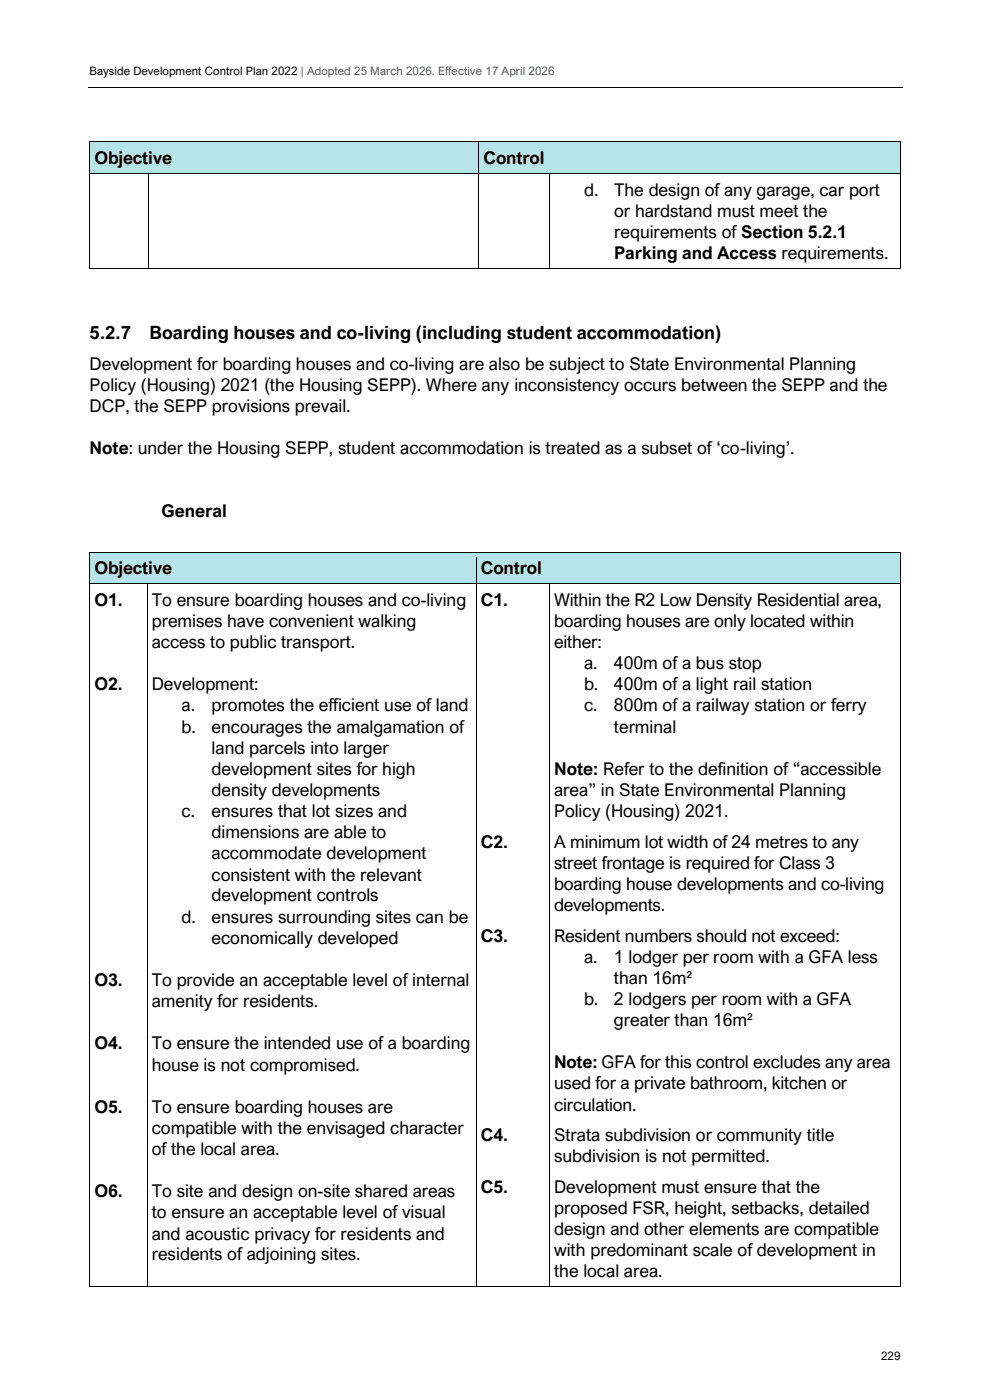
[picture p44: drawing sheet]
<svg xmlns="http://www.w3.org/2000/svg" width="210mm" height="297mm" viewBox="0 0 210 297" stroke-linecap="round" stroke-linejoin="round" font-family="sans-serif">
<defs><g id="words">
<g font-size="3.9">
<text x="19" y="71.8">5.2.7</text>
<text x="31.7" y="71.8">Boarding houses and co-living (including student accommodation)</text>
</g>
<g font-size="3.7">
<text x="20" y="34.8">Objective</text>
<text x="102.6" y="34.8">Control</text>
<text x="123.9" y="41.5">d.</text>
<text x="130.3" y="41.5">The design of any garage, car port</text>
<text x="130.3" y="46">or hardstand must meet the</text>
<text x="130.3" y="50.5">requirements of Section 5.2.1</text>
<text x="130.3" y="54.9">Parking and Access requirements.</text>
<text x="19" y="78.5">Development for boarding houses and co-living are also be subject to State Environmental Planning</text>
<text x="19" y="83">Policy (Housing) 2021 (the Housing SEPP). Where any inconsistency occurs between the SEPP and the</text>
<text x="19" y="87.4">DCP, the SEPP provisions prevail.</text>
<text x="19" y="96.4">Note: under the Housing SEPP, student accommodation is treated as a subset of ‘co-living’.</text>
<text x="34.3" y="109.6">General</text>
<text x="20" y="121.9">Objective</text>
<text x="102" y="121.9">Control</text>
<text x="20" y="128.5">O1.</text>
<text x="32.2" y="128.5">To ensure boarding houses and co-living</text>
<text x="102" y="128.5">C1.</text>
<text x="117.5" y="128.5">Within the R2 Low Density Residential area,</text>
<text x="32.2" y="133">premises have convenient walking</text>
<text x="32.2" y="137.5">access to public transport.</text>
<text x="117.5" y="133">boarding houses are only located within</text>
<text x="117.5" y="137.5">either:</text>
<text x="123.9" y="142">a.</text>
<text x="130.2" y="142">400m of a bus stop</text>
<text x="20" y="146.4">O2.</text>
<text x="32.2" y="146.4">Development:</text>
<text x="123.9" y="146.4">b.</text>
<text x="130.2" y="146.4">400m of a light rail station</text>
<text x="38.5" y="150.9">a.</text>
<text x="38.5" y="155.4">b.</text>
<text x="44.9" y="150.9">promotes the efficient use of land</text>
<text x="44.9" y="155.4">encourages the amalgamation of</text>
<text x="123.9" y="150.9">c.</text>
<text x="130.2" y="150.9">800m of a railway station or ferry</text>
<text x="130.2" y="155.4">terminal</text>
<text x="44.9" y="159.9">land parcels into larger</text>
<text x="44.9" y="164.4">development sites for high</text>
<text x="117.5" y="164.4">Note: Refer to the definition of “accessible</text>
<text x="38.5" y="173.3">c.</text>
<text x="44.9" y="168.9">density developments</text>
<text x="44.9" y="173.3">ensures that lot sizes and</text>
<text x="117.5" y="168.9">area” in State Environmental Planning</text>
<text x="117.5" y="173.3">Policy (Housing) 2021.</text>
<text x="44.9" y="177.8">dimensions are able to</text>
<text x="102" y="179.8">C2.</text>
<text x="117.5" y="179.8">A minimum lot width of 24 metres to any</text>
<text x="44.9" y="182.3">accommodate development</text>
<text x="117.5" y="184.3">street frontage is required for Class 3</text>
<text x="44.9" y="186.8">consistent with the relevant</text>
<text x="44.9" y="191.2">development controls</text>
<text x="117.5" y="188.8">boarding house developments and co-living</text>
<text x="38.5" y="195.7">d.</text>
<text x="44.9" y="195.7">ensures surrounding sites can be</text>
<text x="117.5" y="193.3">developments.</text>
<text x="44.9" y="200.2">economically developed</text>
<text x="102" y="199.8">C3.</text>
<text x="117.5" y="199.8">Resident numbers should not exceed:</text>
<text x="20" y="209.2">O3.</text>
<text x="32.2" y="209.2">To provide an acceptable level of internal</text>
<text x="123.9" y="204.2">a.</text>
<text x="130.2" y="204.2">1 lodger per room with a GFA less</text>
<text x="130.2" y="208.7">than 16m²</text>
<text x="32.2" y="213.7">amenity for residents.</text>
<text x="123.9" y="213.2">b.</text>
<text x="130.2" y="213.2">2 lodgers per room with a GFA</text>
<text x="130.2" y="217.7">greater than 16m²</text>
<text x="20" y="222.6">O4.</text>
<text x="32.2" y="222.6">To ensure the intended use of a boarding</text>
<text x="32.2" y="227.1">house is not compromised.</text>
<text x="117.5" y="226.6">Note: GFA for this control excludes any area</text>
<text x="117.5" y="231.1">used for a private bathroom, kitchen or</text>
<text x="20" y="236.1">O5.</text>
<text x="32.2" y="236.1">To ensure boarding houses are</text>
<text x="117.5" y="235.6">circulation.</text>
<text x="32.2" y="240.6">compatible with the envisaged character</text>
<text x="32.2" y="245">of the local area.</text>
<text x="102" y="242.1">C4.</text>
<text x="117.5" y="242.1">Strata subdivision or community title</text>
<text x="117.5" y="246.6">subdivision is not permitted.</text>
<text x="20" y="254">O6.</text>
<text x="32.2" y="254">To site and design on-site shared areas</text>
<text x="102" y="253.1">C5.</text>
<text x="117.5" y="253.1">Development must ensure that the</text>
<text x="117.5" y="257.5">proposed FSR, height, setbacks, detailed</text>
<text x="32.2" y="258.5">to ensure an acceptable level of visual</text>
<text x="32.2" y="263">and acoustic privacy for residents and</text>
<text x="117.5" y="262">design and other elements are compatible</text>
<text x="32.2" y="267.4">residents of adjoining sites.</text>
<text x="117.5" y="266.5">with predominant scale of development in</text>
<text x="117.5" y="271">the local area.</text>
</g>
<g font-size="2.5">
<text x="19" y="16">Bayside Development Control Plan 2022 | Adopted 25 March 2026. Effective 17 April 2026</text>
<text x="186.9" y="288.5">229</text>
</g>
</g></defs>
<path d="M18.8 18.5h172.8" fill="none" stroke="#000" stroke-width=".21"/>
<g fill="#b6e4e9">
<path d="M19.1 30.2h82.4v6.5h-82.4z" fill-rule="evenodd"/>
<path d="M20 31.2h80.5v4.5h-80.5z" fill-rule="evenodd"/>
<path d="M101.6 30.2h89.4v6.5h-89.4z" fill-rule="evenodd"/>
<path d="M102.6 31.2h87.4v4.5h-87.4z" fill-rule="evenodd"/>
</g>
<g fill="#000">
<path d="M18.9 30h.2v1.2h-.2z" fill-rule="evenodd"/>
<path d="M18.9 30h.2v.2h-.2z" fill-rule="evenodd"/>
</g>
<path d="M19.1 30.1h82.4" fill="none" stroke="#000" stroke-width=".21"/>
<path d="M19.1 30.2h82.4v1h-82.4z" fill-rule="evenodd" fill="#b6e4e9"/>
<g fill="#000">
<path d="M101.5 30.2h.1v1h-.1z" fill-rule="evenodd"/>
<path d="M101.5 30h.1v.2h-.1z" fill-rule="evenodd"/>
</g>
<path d="M101.6 30.1h89.4" fill="none" stroke="#000" stroke-width=".21"/>
<path d="M101.6 30.2h89.4v1h-89.4z" fill-rule="evenodd" fill="#b6e4e9"/>
<g fill="#000">
<path d="M191 30h.1v1.2h-.1z" fill-rule="evenodd"/>
<path d="M191 30h.1v.2h-.1z" fill-rule="evenodd"/>
</g>
<path d="M19 35.7h82.5v1h-82.5z" fill-rule="evenodd" fill="#b6e4e9"/>
<path d="M19 31.2v5.5" fill="none" stroke="#000" stroke-width=".21"/>
<path d="M101.5 35.7h89.6v1h-89.6z" fill-rule="evenodd" fill="#b6e4e9"/>
<g fill="none" stroke="#000" stroke-width=".21">
<path d="M19 37.7v19.1M19.1 36.8h12.3M31.5 37.7v19.1M31.6 36.8h69.9M101.5 31.2v5.5M101.5 37.7v19.1M101.6 36.8h14.9M116.6 37.7v19.1M116.7 36.8h74.3M191.1 31.2v5.5M191.1 37.7v19.1M19.1 56.9h12.3"/>
<path d="M31.6 56.9h69.9M101.6 56.9h14.9M116.7 56.9h74.3"/>
</g>
<g fill="#000">
<path d="M18.9 36.7h.2v1h-.2z" fill-rule="evenodd"/>
<path d="M31.4 36.8h.2v.9h-.2z" fill-rule="evenodd"/>
<path d="M31.4 36.7h.2v.1h-.2z" fill-rule="evenodd"/>
<path d="M101.5 36.7h.1v1h-.1z" fill-rule="evenodd"/>
<path d="M116.5 36.8h.2v.9h-.2z" fill-rule="evenodd"/>
<path d="M116.5 36.7h.2v.1h-.2z" fill-rule="evenodd"/>
<path d="M191 36.7h.1v1h-.1z" fill-rule="evenodd"/>
<path d="M18.9 56.8h.2v.1h-.2z" fill-rule="evenodd"/>
<path d="M18.9 56.8h.2v.1h-.2z" fill-rule="evenodd"/>
<path d="M31.4 56.8h.2v.1h-.2z" fill-rule="evenodd"/>
<path d="M101.5 56.8h.1v.1h-.1z" fill-rule="evenodd"/>
<path d="M116.5 56.8h.2v.1h-.2z" fill-rule="evenodd"/>
<path d="M191 56.8h.1v.1h-.1z" fill-rule="evenodd"/>
<path d="M191 56.8h.1v.1h-.1z" fill-rule="evenodd"/>
</g>
<g fill="#b6e4e9">
<path d="M19.1 117.2h81.8v6.5h-81.8z" fill-rule="evenodd"/>
<path d="M20 118.2h80v4.5h-80z" fill-rule="evenodd"/>
<path d="M101.1 117.2h89.9v6.5h-89.9z" fill-rule="evenodd"/>
<path d="M102 118.2h88v4.5h-88z" fill-rule="evenodd"/>
</g>
<g fill="#000">
<path d="M18.9 117.1h.2v1.2h-.2z" fill-rule="evenodd"/>
<path d="M18.9 117.1h.2v.1h-.2z" fill-rule="evenodd"/>
</g>
<path d="M19.1 117.2h81.8" fill="none" stroke="#000" stroke-width=".21"/>
<path d="M19.1 117.2h81.8v1.1h-81.8z" fill-rule="evenodd" fill="#b6e4e9"/>
<g fill="#000">
<path d="M100.9 117.2h.2v1.1h-.2z" fill-rule="evenodd"/>
<path d="M100.9 117.1h.2v.1h-.2z" fill-rule="evenodd"/>
</g>
<path d="M101.1 117.2h89.9" fill="none" stroke="#000" stroke-width=".21"/>
<path d="M101.1 117.2h89.9v1.1h-89.9z" fill-rule="evenodd" fill="#b6e4e9"/>
<g fill="#000">
<path d="M191 117.1h.1v1.2h-.1z" fill-rule="evenodd"/>
<path d="M191 117.1h.1v.1h-.1z" fill-rule="evenodd"/>
</g>
<path d="M19 122.7h82v1h-82z" fill-rule="evenodd" fill="#b6e4e9"/>
<path d="M19 118.3v5.4" fill="none" stroke="#000" stroke-width=".21"/>
<path d="M101 122.7h90.1v1h-90.1z" fill-rule="evenodd" fill="#b6e4e9"/>
<g fill="none" stroke="#000" stroke-width=".21">
<path d="M101 118.3v5.4M191.1 118.3v5.4M19 124.9v50.3M19.1 123.8h12M31.2 124.9v50.3M31.3 123.8h69.6M101 124.9v50.3M101.1 123.8h15.4M116.6 124.9v50.3M116.7 123.8h74.3M191.1 124.9v50.3M19 176.2v18.9"/>
<path d="M31.2 176.2v18.9M101 176.2v18.9M116.6 176.2v18.9M191.1 176.2v18.9M19 196.2v41.3M31.2 196.2v41.3M101 196.2v41.3M116.6 196.2v41.3M191.1 196.2v41.3M19 238.5v9.9M31.2 238.5v9.9M101 238.5v9.9"/>
<path d="M116.6 238.5v9.9M191.1 238.5v9.9M19 249.5v23.4M31.2 249.5v23.4M101 249.5v23.4M116.6 249.5v23.4M191.1 249.5v23.4M19.1 273h12M31.3 273h69.6M101.1 273h15.4M116.7 273h74.3"/>
</g>
<g fill="#000">
<path d="M18.9 123.7h.2v1.2h-.2z" fill-rule="evenodd"/>
<path d="M31.1 123.9h.2v1h-.2z" fill-rule="evenodd"/>
<path d="M31.1 123.7h.2v.2h-.2z" fill-rule="evenodd"/>
<path d="M100.9 123.7h.2v1.2h-.2z" fill-rule="evenodd"/>
<path d="M116.5 123.9h.2v1h-.2z" fill-rule="evenodd"/>
<path d="M116.5 123.7h.2v.2h-.2z" fill-rule="evenodd"/>
<path d="M191 123.7h.1v1.2h-.1z" fill-rule="evenodd"/>
<path d="M18.9 175.2h.2v1h-.2z" fill-rule="evenodd"/>
<path d="M31.1 175.2h.2v1h-.2z" fill-rule="evenodd"/>
<path d="M100.9 175.2h.2v1h-.2z" fill-rule="evenodd"/>
<path d="M116.5 175.2h.2v1h-.2z" fill-rule="evenodd"/>
<path d="M191 175.2h.1v1h-.1z" fill-rule="evenodd"/>
<path d="M18.9 195.1h.2v1.1h-.2z" fill-rule="evenodd"/>
<path d="M31.1 195.1h.2v1.1h-.2z" fill-rule="evenodd"/>
<path d="M100.9 195.1h.2v1.1h-.2z" fill-rule="evenodd"/>
<path d="M116.5 195.1h.2v1.1h-.2z" fill-rule="evenodd"/>
<path d="M191 195.1h.1v1.1h-.1z" fill-rule="evenodd"/>
<path d="M18.9 237.5h.2v1h-.2z" fill-rule="evenodd"/>
<path d="M31.1 237.5h.2v1h-.2z" fill-rule="evenodd"/>
<path d="M100.9 237.5h.2v1h-.2z" fill-rule="evenodd"/>
<path d="M116.5 237.5h.2v1h-.2z" fill-rule="evenodd"/>
<path d="M191 237.5h.1v1h-.1z" fill-rule="evenodd"/>
<path d="M18.9 248.4h.2v1.1h-.2z" fill-rule="evenodd"/>
<path d="M31.1 248.4h.2v1.1h-.2z" fill-rule="evenodd"/>
<path d="M100.9 248.4h.2v1.1h-.2z" fill-rule="evenodd"/>
<path d="M116.5 248.4h.2v1.1h-.2z" fill-rule="evenodd"/>
<path d="M191 248.4h.1v1.1h-.1z" fill-rule="evenodd"/>
<path d="M18.9 272.9h.2v.1h-.2z" fill-rule="evenodd"/>
<path d="M18.9 272.9h.2v.1h-.2z" fill-rule="evenodd"/>
<path d="M31.1 272.9h.2v.1h-.2z" fill-rule="evenodd"/>
<path d="M100.9 272.9h.2v.1h-.2z" fill-rule="evenodd"/>
<path d="M116.5 272.9h.2v.1h-.2z" fill-rule="evenodd"/>
<path d="M191 272.9h.1v.1h-.1z" fill-rule="evenodd"/>
<path d="M191 272.9h.1v.1h-.1z" fill-rule="evenodd"/>
</g>
<use href="#words"/>
</svg>
